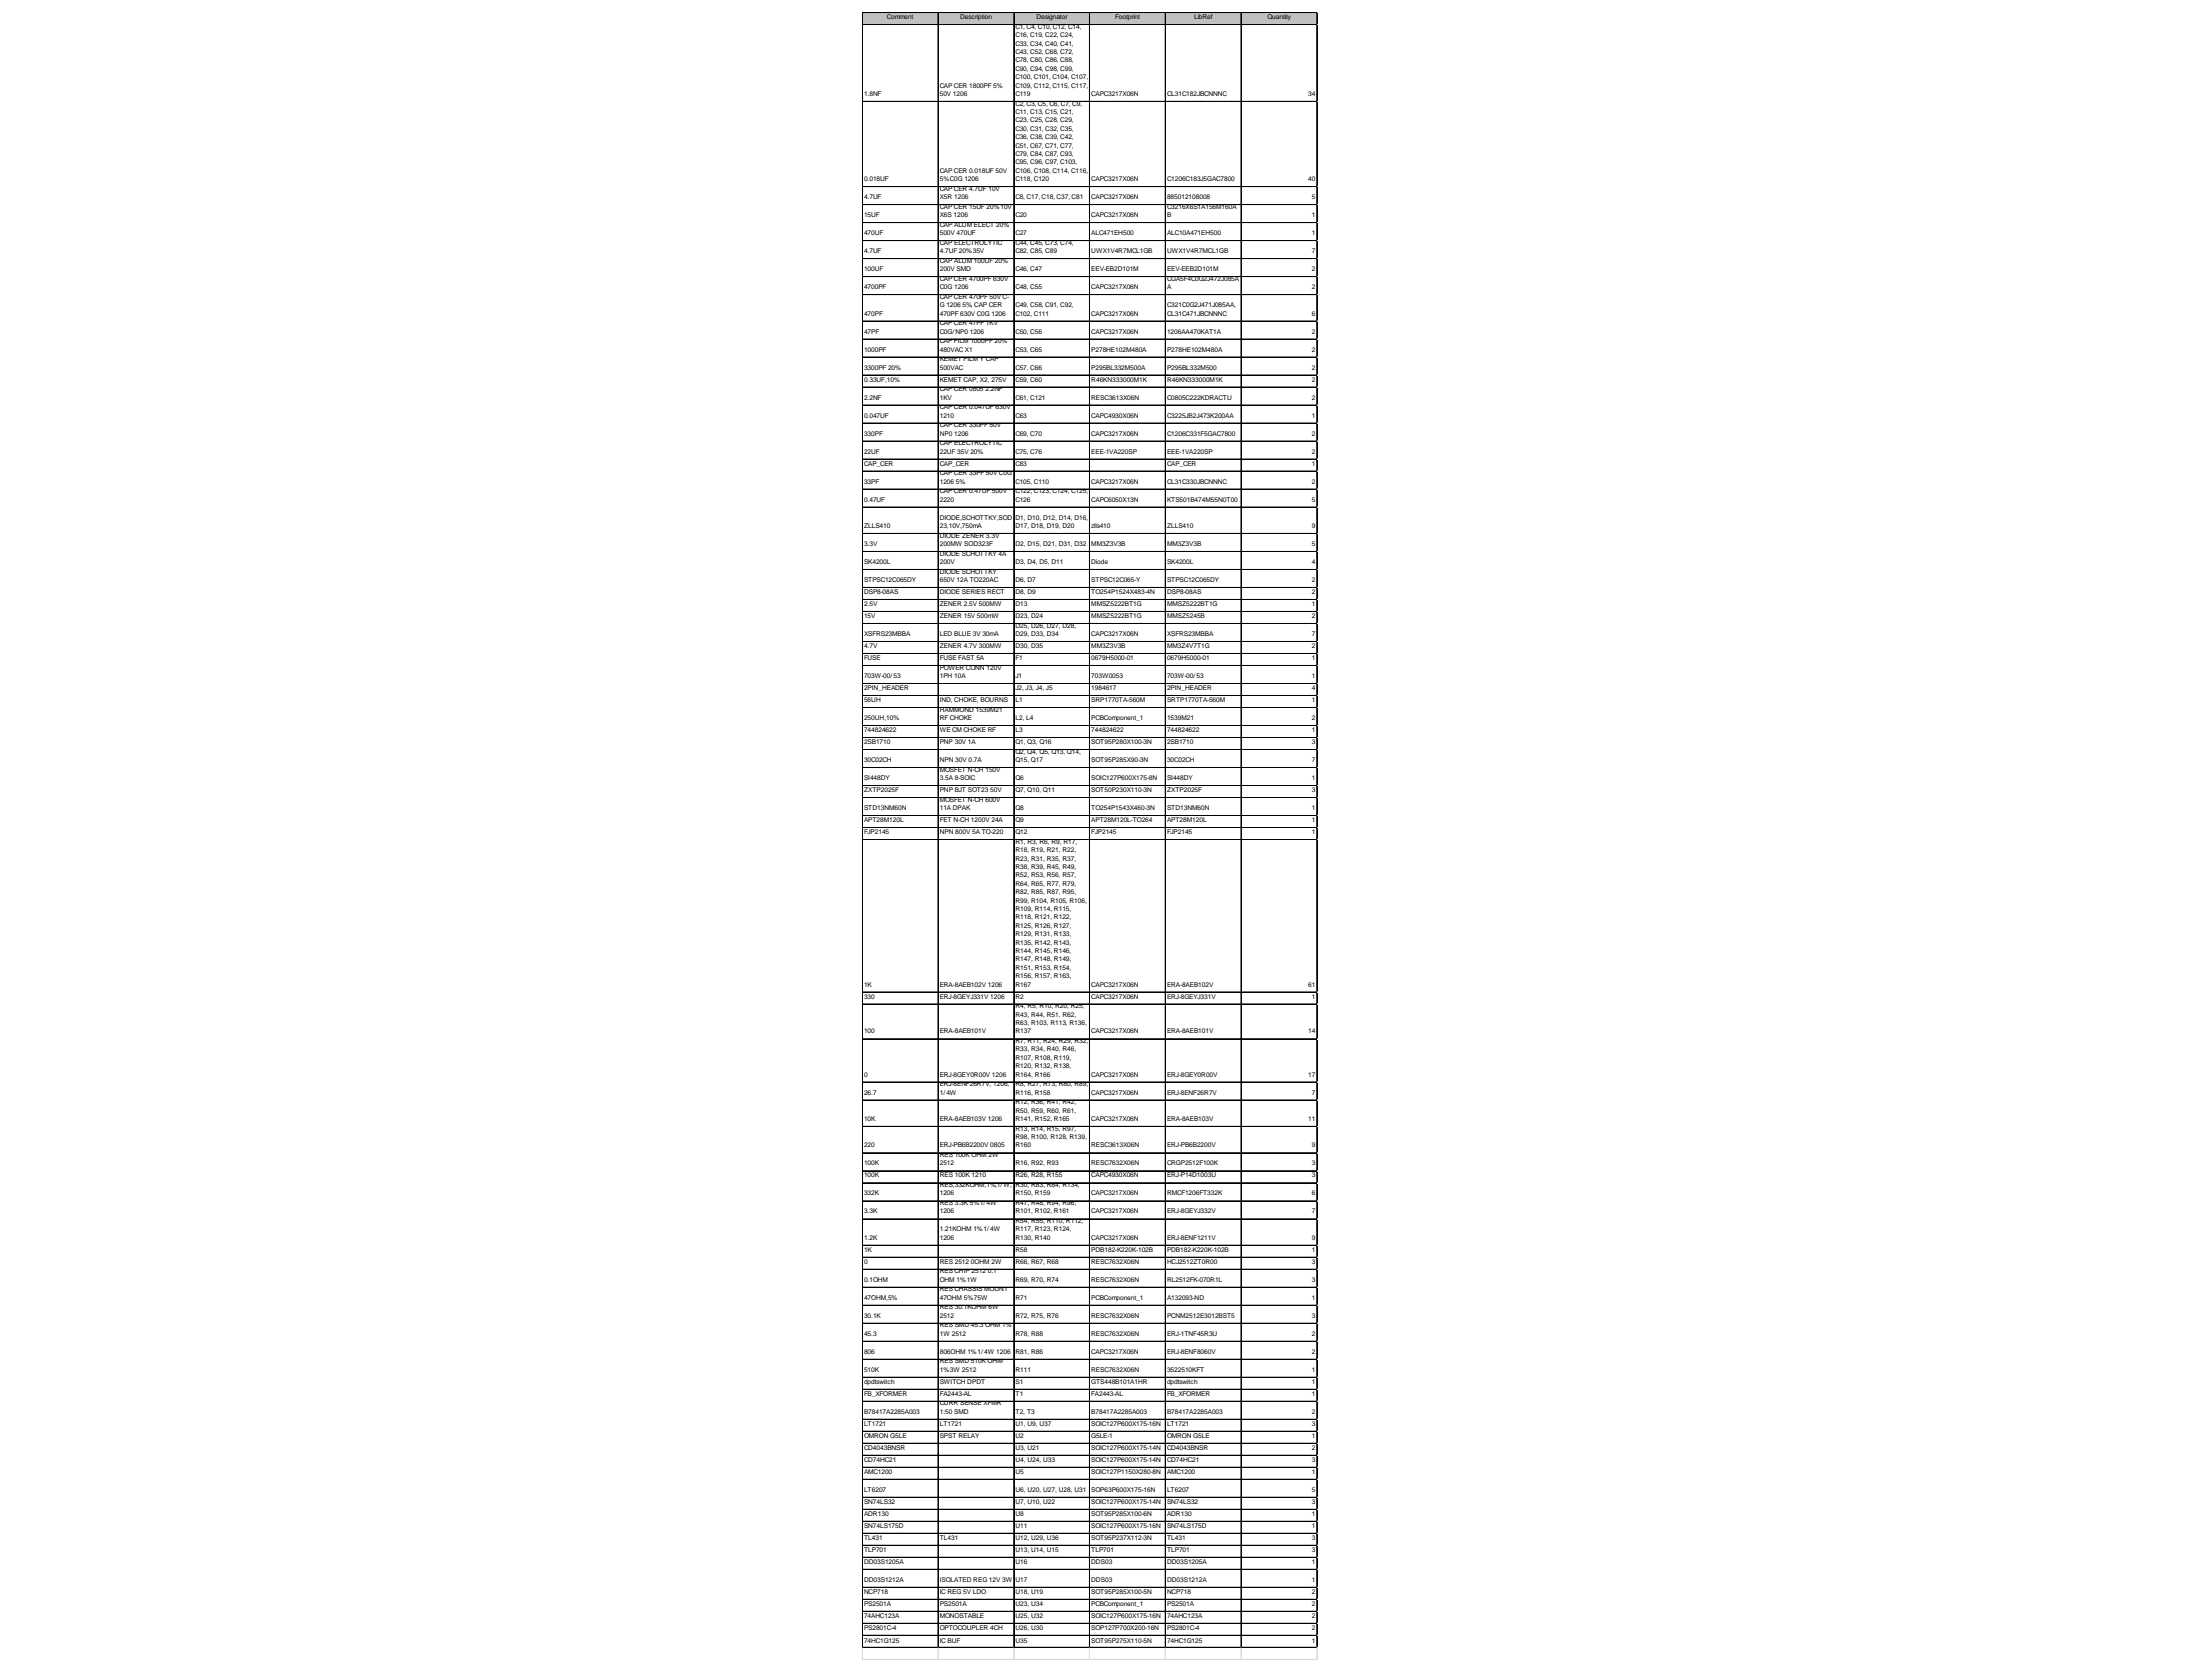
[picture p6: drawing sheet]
<svg xmlns="http://www.w3.org/2000/svg" width="273mm" height="210mm" viewBox="0 0 273 210" stroke-linecap="round" stroke-linejoin="round" font-family="sans-serif">
<defs><g id="words">
<g font-size=".8">
<text x="110.8" y="2.4">Comment</text>
<text x="120" y="2.4">Description</text>
<text x="126.9" y="3.6">C1, C4, C10, C12, C14,</text>
<text x="126.9" y="4.6">C16, C19, C22, C24,</text>
<text x="126.9" y="5.7">C33, C34, C40, C41,</text>
<text x="129.5" y="2.4">Designator</text>
<text x="139.4" y="2.4">Footprint</text>
<text x="149.2" y="2.4">LibRef</text>
<text x="158.4" y="2.4">Quantity</text>
<text x="108" y="12">1.8NF</text>
<text x="117.4" y="10.9">CAP CER 1800PF 5%</text>
<text x="117.4" y="12">50V 1206</text>
<text x="126.9" y="6.7">C43, C52, C68, C72,</text>
<text x="126.9" y="7.8">C78, C80, C86, C88,</text>
<text x="126.9" y="8.8">C90, C94, C98, C99,</text>
<text x="126.9" y="9.9">C100, C101, C104, C107,</text>
<text x="126.9" y="10.9">C109, C112, C115, C117,</text>
<text x="126.9" y="12">C119</text>
<text x="136.4" y="12">CAPC3217X06N</text>
<text x="145.8" y="12">CL31C182JBCNNNC</text>
<text x="163.5" y="12">34</text>
<text x="126.9" y="13.2">C2, C3, C5, C6, C7, C9,</text>
<text x="126.9" y="14.2">C11, C13, C15, C21,</text>
<text x="126.9" y="15.3">C23, C25, C28, C29,</text>
<text x="126.9" y="16.3">C30, C31, C32, C35,</text>
<text x="126.9" y="17.4">C36, C38, C39, C42,</text>
<text x="108" y="22.6">0.018UF</text>
<text x="117.4" y="21.6">CAP CER 0.018UF 50V</text>
<text x="117.4" y="22.6">5%C0G 1206</text>
<text x="117.4" y="23.8">CAP CER 4.7UF 10V</text>
<text x="126.9" y="18.4">C51, C67, C71, C77,</text>
<text x="126.9" y="19.5">C79, C84, C87, C93,</text>
<text x="126.9" y="20.5">C95, C96, C97, C103,</text>
<text x="126.9" y="21.6">C106, C108, C114, C116,</text>
<text x="126.9" y="22.6">C118, C120</text>
<text x="136.4" y="22.6">CAPC3217X06N</text>
<text x="145.8" y="22.6">C1206C183J5GAC7800</text>
<text x="163.5" y="22.6">40</text>
<text x="108" y="24.9">4.7UF</text>
<text x="108" y="27.2">15UF</text>
<text x="108" y="29.4">470UF</text>
<text x="117.4" y="24.9">X5R 1206</text>
<text x="117.4" y="26.1">CAP CER 15UF 20%10V</text>
<text x="117.4" y="27.2">X6S 1206</text>
<text x="117.4" y="28.4">CAP ALUM ELECT 20%</text>
<text x="117.4" y="29.4">500V 470UF</text>
<text x="126.9" y="24.9">C8, C17, C18, C37, C81</text>
<text x="126.9" y="27.2">C20</text>
<text x="126.9" y="29.4">C27</text>
<text x="136.4" y="24.9">CAPC3217X06N</text>
<text x="136.4" y="27.2">CAPC3217X06N</text>
<text x="136.4" y="29.4">ALC471EH500</text>
<text x="145.8" y="24.9">885012108008</text>
<text x="145.8" y="26.1">C3216X6S1A156M160A</text>
<text x="145.8" y="27.2">B</text>
<text x="145.8" y="29.4">ALC10A471EH500</text>
<text x="163.9" y="24.9">5</text>
<text x="163.9" y="27.2">1</text>
<text x="163.9" y="29.4">1</text>
<text x="108" y="31.7">4.7UF</text>
<text x="108" y="33.9">100UF</text>
<text x="117.4" y="30.6">CAP ELECTROLYTIC</text>
<text x="117.4" y="31.7">4.7UF 20%35V</text>
<text x="117.4" y="32.9">CAP ALUM 100UF 20%</text>
<text x="117.4" y="33.9">200V SMD</text>
<text x="117.4" y="35.1">CAP CER 4700PF 630V</text>
<text x="126.9" y="30.6">C44, C45, C73, C74,</text>
<text x="126.9" y="31.7">C82, C85, C89</text>
<text x="126.9" y="33.9">C46, C47</text>
<text x="136.4" y="31.7">UWX1V4R7MCL1GB</text>
<text x="136.4" y="33.9">EEV-EB2D101M</text>
<text x="145.8" y="31.7">UWX1V4R7MCL1GB</text>
<text x="145.8" y="33.9">EEV-EEB2D101M</text>
<text x="145.8" y="35.1">CGA5F4C0G2J472J085A</text>
<text x="163.9" y="31.7">7</text>
<text x="163.9" y="33.9">2</text>
<text x="108" y="36.2">4700PF</text>
<text x="108" y="39.5">470PF</text>
<text x="108" y="41.7">47PF</text>
<text x="117.4" y="36.2">C0G 1206</text>
<text x="117.4" y="37.4">CAP CER 470PF 50V C-</text>
<text x="117.4" y="38.4">G 1206</text>
<text x="117.4" y="39.5">470PF 630V C0G 1206</text>
<text x="117.4" y="40.7">CAP CER 47PF 1KV</text>
<text x="117.4" y="41.7">C0G/NP0</text>
<text x="120.3" y="38.4">5%, CAP CER</text>
<text x="121.2" y="41.7">1206</text>
<text x="126.9" y="36.2">C48, C55</text>
<text x="126.9" y="38.4">C49, C58, C91, C92,</text>
<text x="126.9" y="39.5">C102, C111</text>
<text x="126.9" y="41.7">C50, C56</text>
<text x="136.4" y="36.2">CAPC3217X06N</text>
<text x="136.4" y="39.5">CAPC3217X06N</text>
<text x="136.4" y="41.7">CAPC3217X06N</text>
<text x="145.8" y="36.2">A</text>
<text x="145.8" y="38.4">C321C0G2J471J085AA,</text>
<text x="145.8" y="39.5">CL31C471JBCNNNC</text>
<text x="145.8" y="41.7">1206AA470KAT1A</text>
<text x="163.9" y="36.2">2</text>
<text x="163.9" y="39.5">6</text>
<text x="163.9" y="41.7">2</text>
<text x="108" y="44">1000PF</text>
<text x="108" y="46.2">3300PF 20%</text>
<text x="108" y="47.7">0.33UF,10%</text>
<text x="117.4" y="42.9">CAP FILM 1000PF 20%</text>
<text x="117.4" y="44">480VAC X1</text>
<text x="117.4" y="45.2">KEMET FILM Y CAP</text>
<text x="117.4" y="46.2">500VAC</text>
<text x="117.4" y="47.7">KEMET CAP, X2, 275V</text>
<text x="126.9" y="44">C53, C65</text>
<text x="126.9" y="46.2">C57, C66</text>
<text x="126.9" y="47.7">C59, C60</text>
<text x="136.4" y="44">P278HE102M480A</text>
<text x="136.4" y="46.2">P295BL332M500A</text>
<text x="136.4" y="47.7">R46KN333000M1K</text>
<text x="145.8" y="44">P278HE102M480A</text>
<text x="145.8" y="46.2">P295BL332M500</text>
<text x="145.8" y="47.7">R46KN333000M1K</text>
<text x="163.9" y="44">2</text>
<text x="163.9" y="46.2">2</text>
<text x="163.9" y="47.7">2</text>
<text x="108" y="50">2.2NF</text>
<text x="108" y="52.2">0.047UF</text>
<text x="117.4" y="48.9">CAP CER 0805</text>
<text x="117.4" y="50">1KV</text>
<text x="117.4" y="51.2">CAP CER 0.047UF 630V</text>
<text x="117.4" y="52.2">1210</text>
<text x="117.4" y="53.4">CAP CER 330PF 50V</text>
<text x="123.1" y="48.9">2.2NF</text>
<text x="126.9" y="50">C61, C121</text>
<text x="126.9" y="52.2">C63</text>
<text x="136.4" y="50">RESC3613X06N</text>
<text x="136.4" y="52.2">CAPC4930X06N</text>
<text x="145.8" y="50">C0805C222KDRACTU</text>
<text x="145.8" y="52.2">C3225JB2J473K200AA</text>
<text x="163.9" y="50">2</text>
<text x="163.9" y="52.2">1</text>
<text x="108" y="54.5">330PF</text>
<text x="108" y="56.7">22UF</text>
<text x="108" y="58.2">CAP_CER</text>
<text x="117.4" y="54.5">NP0</text>
<text x="117.4" y="55.7">CAP ELECTROLYTIC</text>
<text x="117.4" y="56.7">22UF 35V 20%</text>
<text x="117.4" y="58.2">CAP_CER</text>
<text x="117.4" y="59.4">CAP CER 33PF 50V C0G</text>
<text x="119.2" y="54.5">1206</text>
<text x="126.9" y="54.5">C69, C70</text>
<text x="126.9" y="56.7">C75, C76</text>
<text x="126.9" y="58.2">C83</text>
<text x="136.4" y="54.5">CAPC3217X06N</text>
<text x="136.4" y="56.7">EEE-1VA220SP</text>
<text x="145.8" y="54.5">C1206C331F5GAC7800</text>
<text x="145.8" y="56.7">EEE-1VA220SP</text>
<text x="145.8" y="58.2">CAP_CER</text>
<text x="163.9" y="54.5">2</text>
<text x="163.9" y="56.7">2</text>
<text x="163.9" y="58.2">1</text>
<text x="108" y="60.5">33PF</text>
<text x="108" y="62.7">0.47UF</text>
<text x="117.4" y="60.5">1206</text>
<text x="117.4" y="61.7">CAP CER 0.47UF 500V</text>
<text x="117.4" y="62.7">2220</text>
<text x="117.4" y="65">DIODE,SCHOTTKY,SOD</text>
<text x="119.5" y="60.5">5%</text>
<text x="126.9" y="60.5">C105, C110</text>
<text x="126.9" y="61.7">C122, C123, C124, C125,</text>
<text x="126.9" y="62.7">C126</text>
<text x="126.9" y="65">D1, D10, D12, D14, D16,</text>
<text x="136.4" y="60.5">CAPC3217X06N</text>
<text x="136.4" y="62.7">CAPC6050X13N</text>
<text x="145.8" y="60.5">CL31C330JBCNNNC</text>
<text x="145.8" y="62.7">KTS501B474M55N0T00</text>
<text x="163.9" y="60.5">2</text>
<text x="163.9" y="62.7">5</text>
<text x="108" y="66">ZLLS410</text>
<text x="108" y="68.3">3.3V</text>
<text x="108" y="70.5">SK4200L</text>
<text x="117.4" y="66">23,10V,750mA</text>
<text x="117.4" y="67.2">DIODE ZENER 3.3V</text>
<text x="117.4" y="68.3">200MW SOD323F</text>
<text x="117.4" y="69.5">DIODE SCHOTTKY 4A</text>
<text x="117.4" y="70.5">200V</text>
<text x="117.4" y="71.7">DIODE SCHOTTKY</text>
<text x="126.9" y="66">D17, D18, D19, D20</text>
<text x="126.9" y="68.3">D2, D15, D21, D31, D32</text>
<text x="126.9" y="70.5">D3, D4, D5, D11</text>
<text x="136.4" y="66">zlls410</text>
<text x="136.4" y="68.3">MM3Z3V3B</text>
<text x="136.4" y="70.5">Diode</text>
<text x="145.8" y="66">ZLLS410</text>
<text x="145.8" y="68.3">MM3Z3V3B</text>
<text x="145.8" y="70.5">SK4200L</text>
<text x="163.9" y="66">9</text>
<text x="163.9" y="68.3">5</text>
<text x="163.9" y="70.5">4</text>
<text x="108" y="72.8">STPSC12C065DY</text>
<text x="108" y="74.3">DSP8-08AS</text>
<text x="108" y="75.8">2.5V</text>
<text x="108" y="77.3">15V</text>
<text x="117.4" y="72.8">650V 12A TO220AC</text>
<text x="117.4" y="74.3">DIODE SERIES RECT</text>
<text x="117.4" y="75.8">ZENER 2.5V 500MW</text>
<text x="117.4" y="77.3">ZENER 15V 500mW</text>
<text x="126.9" y="72.8">D6, D7</text>
<text x="126.9" y="74.3">D8, D9</text>
<text x="126.9" y="75.8">D13</text>
<text x="126.9" y="77.3">D23, D24</text>
<text x="136.4" y="72.8">STPSC12C065-Y</text>
<text x="136.4" y="74.3">TO254P1524X483-4N</text>
<text x="136.4" y="75.8">MMSZ5222BT1G</text>
<text x="136.4" y="77.3">MMSZ5222BT1G</text>
<text x="145.8" y="72.8">STPSC12C065DY</text>
<text x="145.8" y="74.3">DSP8-08AS</text>
<text x="145.8" y="75.8">MMSZ5222BT1G</text>
<text x="145.8" y="77.3">MMSZ5245B</text>
<text x="163.9" y="72.8">2</text>
<text x="163.9" y="74.3">2</text>
<text x="163.9" y="75.8">1</text>
<text x="163.9" y="77.3">2</text>
<text x="108" y="79.5">XSFRS23MBBA</text>
<text x="108" y="81">4.7V</text>
<text x="108" y="82.5">FUSE</text>
<text x="117.4" y="79.5">LED BLUE 3V 30mA</text>
<text x="117.4" y="81">ZENER 4.7V 300MW</text>
<text x="117.4" y="82.5">FUSE FAST 5A</text>
<text x="117.4" y="83.7">POWER CONN 120V</text>
<text x="126.9" y="78.5">D25, D26, D27, D28,</text>
<text x="126.9" y="79.5">D29, D33, D34</text>
<text x="126.9" y="81">D30, D35</text>
<text x="126.9" y="82.5">F1</text>
<text x="136.4" y="79.5">CAPC3217X06N</text>
<text x="136.4" y="81">MM3Z3V3B</text>
<text x="136.4" y="82.5">0679H5000-01</text>
<text x="145.8" y="79.5">XSFRS23MBBA</text>
<text x="145.8" y="81">MM3Z4V7T1G</text>
<text x="145.8" y="82.5">0679H5000-01</text>
<text x="163.9" y="79.5">7</text>
<text x="163.9" y="81">2</text>
<text x="163.9" y="82.5">1</text>
<text x="108" y="84.8">703W-00/53</text>
<text x="108" y="86.3">2PIN_HEADER</text>
<text x="108" y="87.8">56UH</text>
<text x="117.4" y="84.8">1PH 10A</text>
<text x="117.4" y="87.8">IND, CHOKE, BOURNS</text>
<text x="117.4" y="89">HAMMOND 1539M21</text>
<text x="126.9" y="84.8">J1</text>
<text x="126.9" y="86.3">J2, J3, J4, J5</text>
<text x="126.9" y="87.8">L1</text>
<text x="136.4" y="84.8">703W0053</text>
<text x="136.4" y="86.3">1984617</text>
<text x="136.4" y="87.8">SRP1770TA-560M</text>
<text x="145.8" y="84.8">703W-00/53</text>
<text x="145.8" y="86.3">2PIN_HEADER</text>
<text x="145.8" y="87.8">SRTP1770TA-560M</text>
<text x="163.9" y="84.8">1</text>
<text x="163.9" y="86.3">4</text>
<text x="163.9" y="87.8">1</text>
<text x="108" y="90">250UH,10%</text>
<text x="108" y="91.5">744824622</text>
<text x="108" y="93">2SB1710</text>
<text x="108" y="95.3">30C02CH</text>
<text x="117.4" y="90">RF CHOKE</text>
<text x="117.4" y="91.5">WE CM CHOKE RF</text>
<text x="117.4" y="93">PNP 30V 1A</text>
<text x="117.4" y="95.3">NPN 30V 0.7A</text>
<text x="126.9" y="90">L2, L4</text>
<text x="126.9" y="91.5">L3</text>
<text x="126.9" y="93">Q1, Q3, Q16</text>
<text x="126.9" y="94.2">Q2, Q4, Q5, Q13, Q14,</text>
<text x="126.9" y="95.3">Q15, Q17</text>
<text x="136.4" y="90">PCBComponent_1</text>
<text x="136.4" y="91.5">744824622</text>
<text x="136.4" y="93">SOT95P280X100-3N</text>
<text x="136.4" y="95.3">SOT95P285X90-3N</text>
<text x="145.8" y="90">1539M21</text>
<text x="145.8" y="91.5">744824622</text>
<text x="145.8" y="93">2SB1710</text>
<text x="145.8" y="95.3">30C02CH</text>
<text x="163.9" y="90">2</text>
<text x="163.9" y="91.5">1</text>
<text x="163.9" y="93">3</text>
<text x="163.9" y="95.3">7</text>
<text x="108" y="97.5">SI448DY</text>
<text x="108" y="99">ZXTP2025F</text>
<text x="108" y="101.3">STD13NM60N</text>
<text x="117.4" y="96.5">MOSFET N-CH 150V</text>
<text x="117.4" y="97.5">3.5A 8-SOIC</text>
<text x="117.4" y="99">PNP BJT SOT23</text>
<text x="117.4" y="100.2">MOSFET N-CH 600V</text>
<text x="117.4" y="101.3">11A DPAK</text>
<text x="123.7" y="99">50V</text>
<text x="126.9" y="97.5">Q6</text>
<text x="126.9" y="99">Q7, Q10, Q11</text>
<text x="126.9" y="101.3">Q8</text>
<text x="136.4" y="97.5">SOIC127P600X175-8N</text>
<text x="136.4" y="99">SOT50P230X110-3N</text>
<text x="136.4" y="101.3">TO254P1543X460-3N</text>
<text x="145.8" y="97.5">SI448DY</text>
<text x="145.8" y="99">ZXTP2025F</text>
<text x="145.8" y="101.3">STD13NM60N</text>
<text x="163.9" y="97.5">1</text>
<text x="163.9" y="99">3</text>
<text x="163.9" y="101.3">1</text>
<text x="108" y="102.8">APT28M120L</text>
<text x="108" y="104.3">FJP2145</text>
<text x="117.4" y="102.8">FET N-CH 1200V 24A</text>
<text x="117.4" y="104.3">NPN 800V 5A TO-220</text>
<text x="126.9" y="102.8">Q9</text>
<text x="126.9" y="104.3">Q12</text>
<text x="126.9" y="105.5">R1, R3, R6, R9, R17,</text>
<text x="126.9" y="106.5">R18, R19, R21, R22,</text>
<text x="126.9" y="107.6">R23, R31, R35, R37,</text>
<text x="136.4" y="102.8">APT28M120L-TO264</text>
<text x="136.4" y="104.3">FJP2145</text>
<text x="145.8" y="102.8">APT28M120L</text>
<text x="145.8" y="104.3">FJP2145</text>
<text x="163.9" y="102.8">1</text>
<text x="163.9" y="104.3">1</text>
<text x="126.9" y="108.6">R38, R39, R45, R49,</text>
<text x="126.9" y="109.7">R52, R53, R56, R57,</text>
<text x="126.9" y="110.7">R64, R65, R77, R79,</text>
<text x="126.9" y="111.8">R82, R85, R87, R95,</text>
<text x="126.9" y="112.8">R99, R104, R105, R106,</text>
<text x="126.9" y="113.9">R109, R114, R115,</text>
<text x="126.9" y="114.9">R118, R121, R122,</text>
<text x="126.9" y="116">R125, R126, R127,</text>
<text x="126.9" y="117">R129, R131, R133,</text>
<text x="126.9" y="118.1">R135, R142, R143,</text>
<text x="126.9" y="119.1">R144, R145, R146,</text>
<text x="108" y="123.3">1K</text>
<text x="108" y="124.8">330</text>
<text x="117.4" y="123.3">ERA-8AEB102V 1206</text>
<text x="117.4" y="124.8">ERJ-8GEYJ331V 1206</text>
<text x="126.9" y="120.2">R147, R148, R149,</text>
<text x="126.9" y="121.2">R151, R153, R154,</text>
<text x="126.9" y="122.3">R156, R157, R163,</text>
<text x="126.9" y="123.3">R167</text>
<text x="126.9" y="124.8">R2</text>
<text x="136.4" y="123.3">CAPC3217X06N</text>
<text x="136.4" y="124.8">CAPC3217X06N</text>
<text x="145.8" y="123.3">ERA-8AEB102V</text>
<text x="145.8" y="124.8">ERJ-8GEYJ331V</text>
<text x="163.5" y="123.3">61</text>
<text x="163.9" y="124.8">1</text>
<text x="108" y="129.2">100</text>
<text x="117.4" y="129.2">ERA-8AEB101V</text>
<text x="126.9" y="126">R4, R5, R10, R20, R25,</text>
<text x="126.9" y="127.1">R43, R44, R51, R62,</text>
<text x="126.9" y="128.1">R63, R103, R113, R136,</text>
<text x="126.9" y="129.2">R137</text>
<text x="126.9" y="130.4">R7, R11, R24, R29, R32,</text>
<text x="126.9" y="131.4">R33, R34, R40, R46,</text>
<text x="136.4" y="129.2">CAPC3217X06N</text>
<text x="145.8" y="129.2">ERA-8AEB101V</text>
<text x="163.5" y="129.2">14</text>
<text x="108" y="134.6">0</text>
<text x="108" y="136.8">26.7</text>
<text x="117.4" y="134.6">ERJ-8GEY0R00V 1206</text>
<text x="117.4" y="135.8">ERJ-8ENF26R7V, 1206,</text>
<text x="117.4" y="136.8">1/4W</text>
<text x="126.9" y="132.5">R107, R108, R119,</text>
<text x="126.9" y="133.5">R120, R132, R138,</text>
<text x="126.9" y="134.6">R164, R166</text>
<text x="126.9" y="135.8">R8, R27, R73, R80, R89,</text>
<text x="126.9" y="136.8">R116, R158</text>
<text x="136.4" y="134.6">CAPC3217X06N</text>
<text x="136.4" y="136.8">CAPC3217X06N</text>
<text x="145.8" y="134.6">ERJ-8GEY0R00V</text>
<text x="145.8" y="136.8">ERJ-8ENF26R7V</text>
<text x="163.5" y="134.6">17</text>
<text x="163.9" y="136.8">7</text>
<text x="108" y="140.1">10K</text>
<text x="108" y="143.4">220</text>
<text x="117.4" y="140.1">ERA-8AEB103V 1206</text>
<text x="117.4" y="143.4">ERJ-PB6B2200V 0805</text>
<text x="126.9" y="138">R12, R36, R41, R42,</text>
<text x="126.9" y="139.1">R50, R59, R60, R61,</text>
<text x="126.9" y="140.1">R141, R152, R165</text>
<text x="126.9" y="141.3">R13, R14, R15, R97,</text>
<text x="126.9" y="142.4">R98, R100, R128, R139,</text>
<text x="126.9" y="143.4">R160</text>
<text x="136.4" y="140.1">CAPC3217X06N</text>
<text x="136.4" y="143.4">RESC3613X06N</text>
<text x="145.8" y="140.1">ERA-8AEB103V</text>
<text x="145.8" y="143.4">ERJ-PB6B2200V</text>
<text x="163.5" y="140.1">11</text>
<text x="163.9" y="143.4">9</text>
<text x="108" y="145.7">100K</text>
<text x="108" y="147.2">100K</text>
<text x="108" y="149.4">332K</text>
<text x="117.4" y="144.6">RES 100K OHM 2W</text>
<text x="117.4" y="145.7">2512</text>
<text x="117.4" y="147.2">RES 100K 1210</text>
<text x="117.4" y="148.4">RES,332KOHM,1%,1/W,</text>
<text x="117.4" y="149.4">1206</text>
<text x="126.9" y="145.7">R16, R92, R93</text>
<text x="126.9" y="147.2">R26, R28, R155</text>
<text x="126.9" y="148.4">R30, R83, R84, R134,</text>
<text x="126.9" y="149.4">R150, R159</text>
<text x="136.4" y="145.7">RESC7632X06N</text>
<text x="136.4" y="147.2">CAPC4930X06N</text>
<text x="136.4" y="149.4">CAPC3217X06N</text>
<text x="145.8" y="145.7">CRGP2512F100K</text>
<text x="145.8" y="147.2">ERJ-P14D1003U</text>
<text x="145.8" y="149.4">RMCF1206FT332K</text>
<text x="163.9" y="145.7">3</text>
<text x="163.9" y="147.2">3</text>
<text x="163.9" y="149.4">6</text>
<text x="108" y="151.7">3.3K</text>
<text x="108" y="155">1.2K</text>
<text x="117.4" y="150.6">RES 3.3K 5%1/4W</text>
<text x="117.4" y="151.7">1206</text>
<text x="117.4" y="153.9">1.21KOHM 1%1/4W</text>
<text x="117.4" y="155">1206</text>
<text x="126.9" y="150.6">R47, R48, R94, R96,</text>
<text x="126.9" y="151.7">R101, R102, R161</text>
<text x="126.9" y="152.9">R54, R55, R110, R112,</text>
<text x="126.9" y="153.9">R117, R123, R124,</text>
<text x="126.9" y="155">R130, R140</text>
<text x="136.4" y="151.7">CAPC3217X06N</text>
<text x="136.4" y="155">CAPC3217X06N</text>
<text x="145.8" y="151.7">ERJ-8GEYJ332V</text>
<text x="145.8" y="155">ERJ-8ENF1211V</text>
<text x="163.9" y="151.7">7</text>
<text x="163.9" y="155">9</text>
<text x="108" y="156.5">1K</text>
<text x="108" y="158">0</text>
<text x="108" y="160.2">0.1OHM</text>
<text x="117.4" y="158">RES 2512</text>
<text x="117.4" y="159.2">RES CHIP 2512</text>
<text x="117.4" y="160.2">OHM 1%1W</text>
<text x="117.4" y="161.4">RES CHASSIS MOUNT</text>
<text x="121.3" y="158">0OHM 2W</text>
<text x="123.4" y="159.2">0.1</text>
<text x="126.9" y="156.5">R58</text>
<text x="126.9" y="158">R66, R67, R68</text>
<text x="126.9" y="160.2">R69, R70, R74</text>
<text x="136.4" y="156.5">PDB182-K220K-102B</text>
<text x="136.4" y="158">RESC7632X06N</text>
<text x="136.4" y="160.2">RESC7632X06N</text>
<text x="145.8" y="156.5">PDB182-K220K-102B</text>
<text x="145.8" y="158">HCJ2512ZT0R00</text>
<text x="145.8" y="160.2">RL2512FK-070R1L</text>
<text x="163.9" y="156.5">1</text>
<text x="163.9" y="158">3</text>
<text x="163.9" y="160.2">3</text>
<text x="108" y="162.5">47OHM,5%</text>
<text x="108" y="164.7">30.1K</text>
<text x="108" y="167">45.3</text>
<text x="117.4" y="162.5">47OHM 5%75W</text>
<text x="117.4" y="163.7">RES 30.1KOHM 6W</text>
<text x="117.4" y="164.7">2512</text>
<text x="117.4" y="165.9">RES SMD 45.3 OHM 1%</text>
<text x="117.4" y="167">1W 2512</text>
<text x="126.9" y="162.5">R71</text>
<text x="126.9" y="164.7">R72, R75, R76</text>
<text x="126.9" y="167">R78, R88</text>
<text x="136.4" y="162.5">PCBComponent_1</text>
<text x="136.4" y="164.7">RESC7632X06N</text>
<text x="136.4" y="167">RESC7632X06N</text>
<text x="145.8" y="162.5">A132093-ND</text>
<text x="145.8" y="164.7">PCNM2512E3012BST5</text>
<text x="145.8" y="167">ERJ-1TNF45R3U</text>
<text x="163.9" y="162.5">1</text>
<text x="163.9" y="164.7">3</text>
<text x="163.9" y="167">2</text>
<text x="108" y="169.2">806</text>
<text x="108" y="171.5">510K</text>
<text x="108" y="173">dpdtswitch</text>
<text x="117.4" y="169.2">806OHM 1%1/4W 1206</text>
<text x="117.4" y="170.4">RES SMD 510K OHM</text>
<text x="117.4" y="171.5">1%3W 2512</text>
<text x="117.4" y="173">SWITCH DPDT</text>
<text x="126.9" y="169.2">R81, R86</text>
<text x="126.9" y="171.5">R111</text>
<text x="126.9" y="173">S1</text>
<text x="136.4" y="169.2">CAPC3217X06N</text>
<text x="136.4" y="171.5">RESC7632X06N</text>
<text x="136.4" y="173">GTS448B101A1HR</text>
<text x="145.8" y="169.2">ERJ-8ENF8060V</text>
<text x="145.8" y="171.5">3522510KFT</text>
<text x="145.8" y="173">dpdtswitch</text>
<text x="163.9" y="169.2">2</text>
<text x="163.9" y="171.5">1</text>
<text x="163.9" y="173">1</text>
<text x="108" y="174.5">FB_XFORMER</text>
<text x="108" y="176.8">B78417A2285A003</text>
<text x="108" y="178.3">LT1721</text>
<text x="108" y="179.8">OMRON G5LE</text>
<text x="117.4" y="174.5">FA2443-AL</text>
<text x="117.4" y="175.7">CURR SENSE XFMR</text>
<text x="117.4" y="176.8">1:50 SMD</text>
<text x="117.4" y="178.3">LT1721</text>
<text x="117.4" y="179.8">SPST RELAY</text>
<text x="126.9" y="174.5">T1</text>
<text x="126.9" y="176.8">T2, T3</text>
<text x="126.9" y="178.3">U1, U9, U37</text>
<text x="126.9" y="179.8">U2</text>
<text x="136.4" y="174.5">FA2443-AL</text>
<text x="136.4" y="176.8">B78417A2285A003</text>
<text x="136.4" y="178.3">SOIC127P600X175-16N</text>
<text x="136.4" y="179.8">G5LE-1</text>
<text x="145.8" y="174.5">FB_XFORMER</text>
<text x="145.8" y="176.8">B78417A2285A003</text>
<text x="145.8" y="178.3">LT1721</text>
<text x="145.8" y="179.8">OMRON G5LE</text>
<text x="163.9" y="174.5">1</text>
<text x="163.9" y="176.8">2</text>
<text x="163.9" y="178.3">3</text>
<text x="163.9" y="179.8">1</text>
<text x="108" y="181.3">CD4043BNSR</text>
<text x="108" y="182.8">CD74HC21</text>
<text x="108" y="184.3">AMC1200</text>
<text x="126.9" y="181.3">U3, U21</text>
<text x="126.9" y="182.8">U4, U24, U33</text>
<text x="126.9" y="184.3">U5</text>
<text x="136.4" y="181.3">SOIC127P600X175-14N</text>
<text x="136.4" y="182.8">SOIC127P600X175-14N</text>
<text x="136.4" y="184.3">SOIC127P1150X280-8N</text>
<text x="145.8" y="181.3">CD4043BNSR</text>
<text x="145.8" y="182.8">CD74HC21</text>
<text x="145.8" y="184.3">AMC1200</text>
<text x="163.9" y="181.3">2</text>
<text x="163.9" y="182.8">3</text>
<text x="163.9" y="184.3">1</text>
<text x="108" y="186.5">LT6207</text>
<text x="108" y="188">SN74LS32</text>
<text x="108" y="189.5">ADR130</text>
<text x="108" y="191">SN74LS175D</text>
<text x="126.9" y="186.5">U6, U20, U27, U28, U31</text>
<text x="126.9" y="188">U7, U10, U22</text>
<text x="126.9" y="189.5">U8</text>
<text x="126.9" y="191">U11</text>
<text x="136.4" y="186.5">SOP63P600X175-16N</text>
<text x="136.4" y="188">SOIC127P600X175-14N</text>
<text x="136.4" y="189.5">SOT95P285X100-6N</text>
<text x="136.4" y="191">SOIC127P600X175-16N</text>
<text x="145.8" y="186.5">LT6207</text>
<text x="145.8" y="188">SN74LS32</text>
<text x="145.8" y="189.5">ADR130</text>
<text x="145.8" y="191">SN74LS175D</text>
<text x="163.9" y="186.5">5</text>
<text x="163.9" y="188">3</text>
<text x="163.9" y="189.5">1</text>
<text x="163.9" y="191">1</text>
<text x="108" y="192.5">TL431</text>
<text x="108" y="194">TLP701</text>
<text x="108" y="195.5">DD03S1205A</text>
<text x="108" y="197.8">DD03S1212A</text>
<text x="117.4" y="192.5">TL431</text>
<text x="117.4" y="197.8">ISOLATED REG 12V 3W</text>
<text x="126.9" y="192.5">U12, U29, U36</text>
<text x="126.9" y="194">U13, U14, U15</text>
<text x="126.9" y="195.5">U16</text>
<text x="126.9" y="197.8">U17</text>
<text x="136.4" y="192.5">SOT95P237X112-3N</text>
<text x="136.4" y="194">TLP701</text>
<text x="136.4" y="195.5">DDS03</text>
<text x="136.4" y="197.8">DDS03</text>
<text x="145.8" y="192.5">TL431</text>
<text x="145.8" y="194">TLP701</text>
<text x="145.8" y="195.5">DD03S1205A</text>
<text x="145.8" y="197.8">DD03S1212A</text>
<text x="163.9" y="192.5">3</text>
<text x="163.9" y="194">3</text>
<text x="163.9" y="195.5">1</text>
<text x="163.9" y="197.8">1</text>
<text x="108" y="199.3">NCP718</text>
<text x="108" y="200.8">PS2501A</text>
<text x="108" y="202.3">74AHC123A</text>
<text x="108" y="203.8">PS2801C-4</text>
<text x="117.4" y="199.3">IC REG 5V LDO</text>
<text x="117.4" y="200.8">PS2501A</text>
<text x="117.4" y="202.3">MONOSTABLE</text>
<text x="117.4" y="203.8">OPTOCOUPLER 4CH</text>
<text x="126.9" y="199.3">U18, U19</text>
<text x="126.9" y="200.8">U23, U34</text>
<text x="126.9" y="202.3">U25, U32</text>
<text x="126.9" y="203.8">U26, U30</text>
<text x="136.4" y="199.3">SOT95P285X100-5N</text>
<text x="136.4" y="200.8">PCBComponent_1</text>
<text x="136.4" y="202.3">SOIC127P600X175-16N</text>
<text x="136.4" y="203.8">SOP127P700X200-16N</text>
<text x="145.8" y="199.3">NCP718</text>
<text x="145.8" y="200.8">PS2501A</text>
<text x="145.8" y="202.3">74AHC123A</text>
<text x="145.8" y="203.8">PS2801C-4</text>
<text x="163.9" y="199.3">2</text>
<text x="163.9" y="200.8">2</text>
<text x="163.9" y="202.3">2</text>
<text x="163.9" y="203.8">2</text>
<text x="108" y="205.4">74HC1G125</text>
<text x="117.4" y="205.4">IC BUF</text>
<text x="126.9" y="205.4">U35</text>
<text x="136.4" y="205.4">SOT95P275X110-5N</text>
<text x="145.8" y="205.4">74HC1G125</text>
<text x="163.9" y="205.4">1</text>
</g>
</g></defs>
<path d="M107.8 1.6h56.8v1.5h-56.8z" fill="#c0c0c0"/>
<g fill="none" stroke="#000" stroke-width=".12">
<path d="M107.7 1.6v204.4M107.8 1.6v204.4M107.8 1.6h56.8M107.8 3.1h56.8M107.8 12.7h56.8M117.2 1.6v204.4M117.3 1.6v204.4M126.7 1.6v204.4M136.1 1.6v204.4M136.2 1.6v204.4M145.6 1.6v204.4M145.7 1.6v204.4"/>
<path d="M155.1 1.6v204.4M164.5 1.6v204.4M164.6 1.6v204.4M107.8 23.3h56.8M107.8 23.4h56.8M107.8 25.6h56.8M107.8 27.8h56.8M107.8 27.9h56.8M107.8 30.1h56.8M107.8 32.3h56.8M107.8 32.4h56.8M107.8 34.6h56.8"/>
<path d="M107.8 36.8h56.8M107.8 36.9h56.8M107.8 40.1h56.8M107.8 40.2h56.8M107.8 42.4h56.8M107.8 44.6h56.8M107.8 44.7h56.8M107.8 46.9h56.8M107.8 48.4h56.8M107.8 50.6h56.8M107.8 50.7h56.8M107.8 52.9h56.8"/>
<path d="M107.8 55.1h56.8M107.8 55.2h56.8M107.8 57.4h56.8M107.8 58.9h56.8M107.8 61.1h56.8M107.8 61.2h56.8M107.8 63.4h56.8M107.8 66.7h56.8M107.8 68.9h56.8M107.8 69h56.8M107.8 71.2h56.8M107.8 73.4h56.8"/>
<path d="M107.8 73.5h56.8M107.8 74.9h56.8M107.8 75h56.8M107.8 76.4h56.8M107.8 76.5h56.8M107.8 77.9h56.8M107.8 78h56.8M107.8 80.2h56.8M107.8 81.7h56.8M107.8 83.2h56.8M107.8 85.4h56.8M107.8 85.5h56.8"/>
<path d="M107.8 86.9h56.8M107.8 87h56.8M107.8 88.4h56.8M107.8 88.5h56.8M107.8 90.7h56.8M107.8 92.2h56.8M107.8 93.7h56.8M107.8 95.9h56.8M107.8 96h56.8M107.8 98.2h56.8M107.8 99.7h56.8M107.8 102h56.8"/>
<path d="M107.8 103.5h56.8M107.8 105h56.8M107.8 124h56.8M107.8 125.5h56.8M107.8 129.9h56.8M107.8 135.3h56.8M107.8 137.5h56.8M107.8 137.6h56.8M107.8 140.8h56.8M107.8 140.9h56.8M107.8 144.1h56.8M107.8 144.2h56.8"/>
<path d="M107.8 146.4h56.8M107.8 147.9h56.8M107.8 150.1h56.8M107.8 150.2h56.8M107.8 152.4h56.8M107.8 155.7h56.8M107.8 157.2h56.8M107.8 158.7h56.8M107.8 160.9h56.8M107.8 161h56.8M107.8 163.2h56.8M107.8 165.4h56.8"/>
<path d="M107.8 165.5h56.8M107.8 167.7h56.8M107.8 169.9h56.8M107.8 170h56.8M107.8 172.2h56.8M107.8 173.7h56.8M107.8 175.2h56.8M107.8 177.4h56.8M107.8 177.5h56.8M107.8 178.9h56.8M107.8 179h56.8M107.8 180.4h56.8"/>
<path d="M107.8 180.5h56.8M107.8 181.9h56.8M107.8 182h56.8M107.8 183.4h56.8M107.8 183.5h56.8M107.8 184.9h56.8M107.8 185h56.8M107.8 187.2h56.8M107.8 188.7h56.8M107.8 190.2h56.8M107.8 191.7h56.8M107.8 193.2h56.8"/>
<path d="M107.8 194.7h56.8M107.8 196.2h56.8M107.8 198.4h56.8M107.8 198.5h56.8M107.8 199.9h56.8M107.8 200h56.8M107.8 201.4h56.8M107.8 201.5h56.8M107.8 202.9h56.8M107.8 203h56.8M107.8 204.4h56.8M107.8 204.5h56.8"/>
<path d="M107.8 205.9h56.8M107.8 206h56.8"/>
</g>
<path d="M107.7 206v1.5" fill="none" stroke="#dadcdd" stroke-width=".12"/>
<path d="M107.7 206h.1v1.5h-.1z" fill="#dadcdd"/>
<path d="M117.2 206v1.5" fill="none" stroke="#dadcdd" stroke-width=".12"/>
<path d="M117.2 206h.1v1.5h-.1z" fill="#dadcdd"/>
<path d="M126.7 206v1.5" fill="none" stroke="#dadcdd" stroke-width=".12"/>
<path d="M126.7 206h.1v1.5h-.1z" fill="#dadcdd"/>
<path d="M136.1 206v1.5" fill="none" stroke="#dadcdd" stroke-width=".12"/>
<path d="M136.1 206h.1v1.5h-.1z" fill="#dadcdd"/>
<path d="M145.6 206v1.5" fill="none" stroke="#dadcdd" stroke-width=".12"/>
<path d="M145.6 206h.1v1.5h-.1z" fill="#dadcdd"/>
<path d="M155.1 206v1.5" fill="none" stroke="#dadcdd" stroke-width=".12"/>
<path d="M155.1 206h.1v1.5h-.1z" fill="#dadcdd"/>
<path d="M164.5 206v1.5" fill="none" stroke="#dadcdd" stroke-width=".12"/>
<path d="M164.5 206h.1v1.5h-.1z" fill="#dadcdd"/>
<path d="M164.6 1.6h.1" fill="none" stroke="#dadcdd" stroke-width=".12"/>
<path d="M164.6 1.6h.1z" fill="#dadcdd"/>
<path d="M164.6 3.1h.1" fill="none" stroke="#dadcdd" stroke-width=".12"/>
<path d="M164.6 3.1h.1z" fill="#dadcdd"/>
<path d="M164.6 12.7h.1" fill="none" stroke="#dadcdd" stroke-width=".12"/>
<path d="M164.6 12.7h.1z" fill="#dadcdd"/>
<path d="M164.6 23.3h.1" fill="none" stroke="#dadcdd" stroke-width=".12"/>
<path d="M164.6 23.3l.1 .1z" fill="#dadcdd"/>
<path d="M164.6 25.6h.1" fill="none" stroke="#dadcdd" stroke-width=".12"/>
<path d="M164.6 25.6h.1z" fill="#dadcdd"/>
<path d="M164.6 27.8h.1" fill="none" stroke="#dadcdd" stroke-width=".12"/>
<path d="M164.6 27.8l.1 .1z" fill="#dadcdd"/>
<path d="M164.6 30.1h.1" fill="none" stroke="#dadcdd" stroke-width=".12"/>
<path d="M164.6 30.1l.1 .1z" fill="#dadcdd"/>
<path d="M164.6 32.3h.1" fill="none" stroke="#dadcdd" stroke-width=".12"/>
<path d="M164.6 32.3l.1 .1z" fill="#dadcdd"/>
<path d="M164.6 34.6h.1" fill="none" stroke="#dadcdd" stroke-width=".12"/>
<path d="M164.6 34.6l.1 .1z" fill="#dadcdd"/>
<path d="M164.6 36.8h.1" fill="none" stroke="#dadcdd" stroke-width=".12"/>
<path d="M164.6 36.8l.1 .1z" fill="#dadcdd"/>
<path d="M164.6 40.1h.1" fill="none" stroke="#dadcdd" stroke-width=".12"/>
<path d="M164.6 40.1l.1 .1z" fill="#dadcdd"/>
<path d="M164.6 42.4h.1" fill="none" stroke="#dadcdd" stroke-width=".12"/>
<path d="M164.6 42.4l.1 .1z" fill="#dadcdd"/>
<path d="M164.6 44.6h.1" fill="none" stroke="#dadcdd" stroke-width=".12"/>
<path d="M164.6 44.6l.1 .1z" fill="#dadcdd"/>
<path d="M164.6 46.9h.1" fill="none" stroke="#dadcdd" stroke-width=".12"/>
<path d="M164.6 46.9l.1 .1z" fill="#dadcdd"/>
<path d="M164.6 48.4h.1" fill="none" stroke="#dadcdd" stroke-width=".12"/>
<path d="M164.6 48.4l.1 .1z" fill="#dadcdd"/>
<path d="M164.6 50.6h.1" fill="none" stroke="#dadcdd" stroke-width=".12"/>
<path d="M164.6 50.6l.1 .1z" fill="#dadcdd"/>
<path d="M164.6 52.9h.1" fill="none" stroke="#dadcdd" stroke-width=".12"/>
<path d="M164.6 52.9l.1 .1z" fill="#dadcdd"/>
<path d="M164.6 55.1h.1" fill="none" stroke="#dadcdd" stroke-width=".12"/>
<path d="M164.6 55.1l.1 .1z" fill="#dadcdd"/>
<path d="M164.6 57.4h.1" fill="none" stroke="#dadcdd" stroke-width=".12"/>
<path d="M164.6 57.4l.1 .1z" fill="#dadcdd"/>
<path d="M164.6 58.9h.1" fill="none" stroke="#dadcdd" stroke-width=".12"/>
<path d="M164.6 58.9l.1 .1z" fill="#dadcdd"/>
<path d="M164.6 61.1h.1" fill="none" stroke="#dadcdd" stroke-width=".12"/>
<path d="M164.6 61.1l.1 .1z" fill="#dadcdd"/>
<path d="M164.6 63.4h.1" fill="none" stroke="#dadcdd" stroke-width=".12"/>
<path d="M164.6 63.4l.1 .1z" fill="#dadcdd"/>
<path d="M164.6 66.7h.1" fill="none" stroke="#dadcdd" stroke-width=".12"/>
<path d="M164.6 66.7l.1 .1z" fill="#dadcdd"/>
<path d="M164.6 68.9h.1" fill="none" stroke="#dadcdd" stroke-width=".12"/>
<path d="M164.6 68.9l.1 .1z" fill="#dadcdd"/>
<path d="M164.6 71.2h.1" fill="none" stroke="#dadcdd" stroke-width=".12"/>
<path d="M164.6 71.2l.1 .1z" fill="#dadcdd"/>
<path d="M164.6 73.4h.1" fill="none" stroke="#dadcdd" stroke-width=".12"/>
<path d="M164.6 73.4l.1 .1z" fill="#dadcdd"/>
<path d="M164.6 74.9h.1" fill="none" stroke="#dadcdd" stroke-width=".12"/>
<path d="M164.6 74.9l.1 .1z" fill="#dadcdd"/>
<path d="M164.6 76.4h.1" fill="none" stroke="#dadcdd" stroke-width=".12"/>
<path d="M164.6 76.4l.1 .1z" fill="#dadcdd"/>
<path d="M164.6 77.9h.1" fill="none" stroke="#dadcdd" stroke-width=".12"/>
<path d="M164.6 77.9l.1 .1z" fill="#dadcdd"/>
<path d="M164.6 80.2h.1" fill="none" stroke="#dadcdd" stroke-width=".12"/>
<path d="M164.6 80.2l.1 .1z" fill="#dadcdd"/>
<path d="M164.6 81.7h.1" fill="none" stroke="#dadcdd" stroke-width=".12"/>
<path d="M164.6 81.7l.1 .1z" fill="#dadcdd"/>
<path d="M164.6 83.2h.1" fill="none" stroke="#dadcdd" stroke-width=".12"/>
<path d="M164.6 83.2l.1 .1z" fill="#dadcdd"/>
<path d="M164.6 85.4h.1" fill="none" stroke="#dadcdd" stroke-width=".12"/>
<path d="M164.6 85.4l.1 .1z" fill="#dadcdd"/>
<path d="M164.6 86.9h.1" fill="none" stroke="#dadcdd" stroke-width=".12"/>
<path d="M164.6 86.9l.1 .1z" fill="#dadcdd"/>
<path d="M164.6 88.4h.1" fill="none" stroke="#dadcdd" stroke-width=".12"/>
<path d="M164.6 88.4l.1 .1z" fill="#dadcdd"/>
<path d="M164.6 90.7h.1" fill="none" stroke="#dadcdd" stroke-width=".12"/>
<path d="M164.6 90.7l.1 .1z" fill="#dadcdd"/>
<path d="M164.6 92.2h.1" fill="none" stroke="#dadcdd" stroke-width=".12"/>
<path d="M164.6 92.2l.1 .1z" fill="#dadcdd"/>
<path d="M164.6 93.7h.1" fill="none" stroke="#dadcdd" stroke-width=".12"/>
<path d="M164.6 93.7l.1 .1z" fill="#dadcdd"/>
<path d="M164.6 95.9h.1" fill="none" stroke="#dadcdd" stroke-width=".12"/>
<path d="M164.6 95.9l.1 .1z" fill="#dadcdd"/>
<path d="M164.6 98.2h.1" fill="none" stroke="#dadcdd" stroke-width=".12"/>
<path d="M164.6 98.2l.1 .1z" fill="#dadcdd"/>
<path d="M164.6 99.7h.1" fill="none" stroke="#dadcdd" stroke-width=".12"/>
<path d="M164.6 99.7l.1 .1z" fill="#dadcdd"/>
<path d="M164.6 102h.1" fill="none" stroke="#dadcdd" stroke-width=".12"/>
<path d="M164.6 102h.1z" fill="#dadcdd"/>
<path d="M164.6 103.5h.1" fill="none" stroke="#dadcdd" stroke-width=".12"/>
<path d="M164.6 103.5h.1z" fill="#dadcdd"/>
<path d="M164.6 105h.1" fill="none" stroke="#dadcdd" stroke-width=".12"/>
<path d="M164.6 105h.1z" fill="#dadcdd"/>
<path d="M164.6 124h.1" fill="none" stroke="#dadcdd" stroke-width=".12"/>
<path d="M164.6 124l.1 .1z" fill="#dadcdd"/>
<path d="M164.6 125.5h.1" fill="none" stroke="#dadcdd" stroke-width=".12"/>
<path d="M164.6 125.5l.1 .1z" fill="#dadcdd"/>
<path d="M164.6 129.9h.1" fill="none" stroke="#dadcdd" stroke-width=".12"/>
<path d="M164.6 129.9h.1z" fill="#dadcdd"/>
<path d="M164.6 135.3h.1" fill="none" stroke="#dadcdd" stroke-width=".12"/>
<path d="M164.6 135.3h.1z" fill="#dadcdd"/>
<path d="M164.6 137.5h.1" fill="none" stroke="#dadcdd" stroke-width=".12"/>
<path d="M164.6 137.5l.1 .1z" fill="#dadcdd"/>
<path d="M164.6 140.8h.1" fill="none" stroke="#dadcdd" stroke-width=".12"/>
<path d="M164.6 140.8l.1 .1z" fill="#dadcdd"/>
<path d="M164.6 144.1h.1" fill="none" stroke="#dadcdd" stroke-width=".12"/>
<path d="M164.6 144.1l.1 .1z" fill="#dadcdd"/>
<path d="M164.6 146.4h.1" fill="none" stroke="#dadcdd" stroke-width=".12"/>
<path d="M164.6 146.4h.1z" fill="#dadcdd"/>
<path d="M164.6 147.9h.1" fill="none" stroke="#dadcdd" stroke-width=".12"/>
<path d="M164.6 147.9h.1z" fill="#dadcdd"/>
<path d="M164.6 150.1h.1" fill="none" stroke="#dadcdd" stroke-width=".12"/>
<path d="M164.6 150.1l.1 .1z" fill="#dadcdd"/>
<path d="M164.6 152.4h.1" fill="none" stroke="#dadcdd" stroke-width=".12"/>
<path d="M164.6 152.4h.1z" fill="#dadcdd"/>
<path d="M164.6 155.7h.1" fill="none" stroke="#dadcdd" stroke-width=".12"/>
<path d="M164.6 155.7h.1z" fill="#dadcdd"/>
<path d="M164.6 157.2h.1" fill="none" stroke="#dadcdd" stroke-width=".12"/>
<path d="M164.6 157.2h.1z" fill="#dadcdd"/>
<path d="M164.6 158.7h.1" fill="none" stroke="#dadcdd" stroke-width=".12"/>
<path d="M164.6 158.7h.1z" fill="#dadcdd"/>
<path d="M164.6 160.9h.1" fill="none" stroke="#dadcdd" stroke-width=".12"/>
<path d="M164.6 160.9l.1 .1z" fill="#dadcdd"/>
<path d="M164.6 163.2h.1" fill="none" stroke="#dadcdd" stroke-width=".12"/>
<path d="M164.6 163.2h.1z" fill="#dadcdd"/>
<path d="M164.6 165.4h.1" fill="none" stroke="#dadcdd" stroke-width=".12"/>
<path d="M164.6 165.4l.1 .1z" fill="#dadcdd"/>
<path d="M164.6 167.7h.1" fill="none" stroke="#dadcdd" stroke-width=".12"/>
<path d="M164.6 167.7h.1z" fill="#dadcdd"/>
<path d="M164.6 169.9h.1" fill="none" stroke="#dadcdd" stroke-width=".12"/>
<path d="M164.6 169.9l.1 .1z" fill="#dadcdd"/>
<path d="M164.6 172.2h.1" fill="none" stroke="#dadcdd" stroke-width=".12"/>
<path d="M164.6 172.2h.1z" fill="#dadcdd"/>
<path d="M164.6 173.7h.1" fill="none" stroke="#dadcdd" stroke-width=".12"/>
<path d="M164.6 173.7l.1 .1z" fill="#dadcdd"/>
<path d="M164.6 175.2h.1" fill="none" stroke="#dadcdd" stroke-width=".12"/>
<path d="M164.6 175.2l.1 .1z" fill="#dadcdd"/>
<path d="M164.6 177.4h.1" fill="none" stroke="#dadcdd" stroke-width=".12"/>
<path d="M164.6 177.4l.1 .1z" fill="#dadcdd"/>
<path d="M164.6 178.9h.1" fill="none" stroke="#dadcdd" stroke-width=".12"/>
<path d="M164.6 178.9l.1 .1z" fill="#dadcdd"/>
<path d="M164.6 180.4h.1" fill="none" stroke="#dadcdd" stroke-width=".12"/>
<path d="M164.6 180.4l.1 .1z" fill="#dadcdd"/>
<path d="M164.6 181.9h.1" fill="none" stroke="#dadcdd" stroke-width=".12"/>
<path d="M164.6 181.9l.1 .1z" fill="#dadcdd"/>
<path d="M164.6 183.4h.1" fill="none" stroke="#dadcdd" stroke-width=".12"/>
<path d="M164.6 183.4l.1 .1z" fill="#dadcdd"/>
<path d="M164.6 184.9h.1" fill="none" stroke="#dadcdd" stroke-width=".12"/>
<path d="M164.6 184.9l.1 .1z" fill="#dadcdd"/>
<path d="M164.6 187.2h.1" fill="none" stroke="#dadcdd" stroke-width=".12"/>
<path d="M164.6 187.2l.1 .1z" fill="#dadcdd"/>
<path d="M164.6 188.7h.1" fill="none" stroke="#dadcdd" stroke-width=".12"/>
<path d="M164.6 188.7l.1 .1z" fill="#dadcdd"/>
<path d="M164.6 190.2h.1" fill="none" stroke="#dadcdd" stroke-width=".12"/>
<path d="M164.6 190.2l.1 .1z" fill="#dadcdd"/>
<path d="M164.6 191.7h.1" fill="none" stroke="#dadcdd" stroke-width=".12"/>
<path d="M164.6 191.7l.1 .1z" fill="#dadcdd"/>
<path d="M164.6 193.2h.1" fill="none" stroke="#dadcdd" stroke-width=".12"/>
<path d="M164.6 193.2l.1 .1z" fill="#dadcdd"/>
<path d="M164.6 194.7h.1" fill="none" stroke="#dadcdd" stroke-width=".12"/>
<path d="M164.6 194.7l.1 .1z" fill="#dadcdd"/>
<path d="M164.6 196.2h.1" fill="none" stroke="#dadcdd" stroke-width=".12"/>
<path d="M164.6 196.2l.1 .1z" fill="#dadcdd"/>
<path d="M164.6 198.4h.1" fill="none" stroke="#dadcdd" stroke-width=".12"/>
<path d="M164.6 198.4l.1 .1z" fill="#dadcdd"/>
<path d="M164.6 199.9h.1" fill="none" stroke="#dadcdd" stroke-width=".12"/>
<path d="M164.6 199.9l.1 .1z" fill="#dadcdd"/>
<path d="M164.6 201.4h.1" fill="none" stroke="#dadcdd" stroke-width=".12"/>
<path d="M164.6 201.4l.1 .1z" fill="#dadcdd"/>
<path d="M164.6 202.9h.1" fill="none" stroke="#dadcdd" stroke-width=".12"/>
<path d="M164.6 202.9l.1 .1z" fill="#dadcdd"/>
<path d="M164.6 204.4h.1" fill="none" stroke="#dadcdd" stroke-width=".12"/>
<path d="M164.6 204.4l.1 .1z" fill="#dadcdd"/>
<path d="M164.6 205.9h.1" fill="none" stroke="#dadcdd" stroke-width=".12"/>
<path d="M164.6 205.9l.1 .1z" fill="#dadcdd"/>
<path d="M107.7 207.4h57M107.7 207.5h57" fill="none" stroke="#dadcdd" stroke-width=".12"/>
<use href="#words"/>
</svg>
